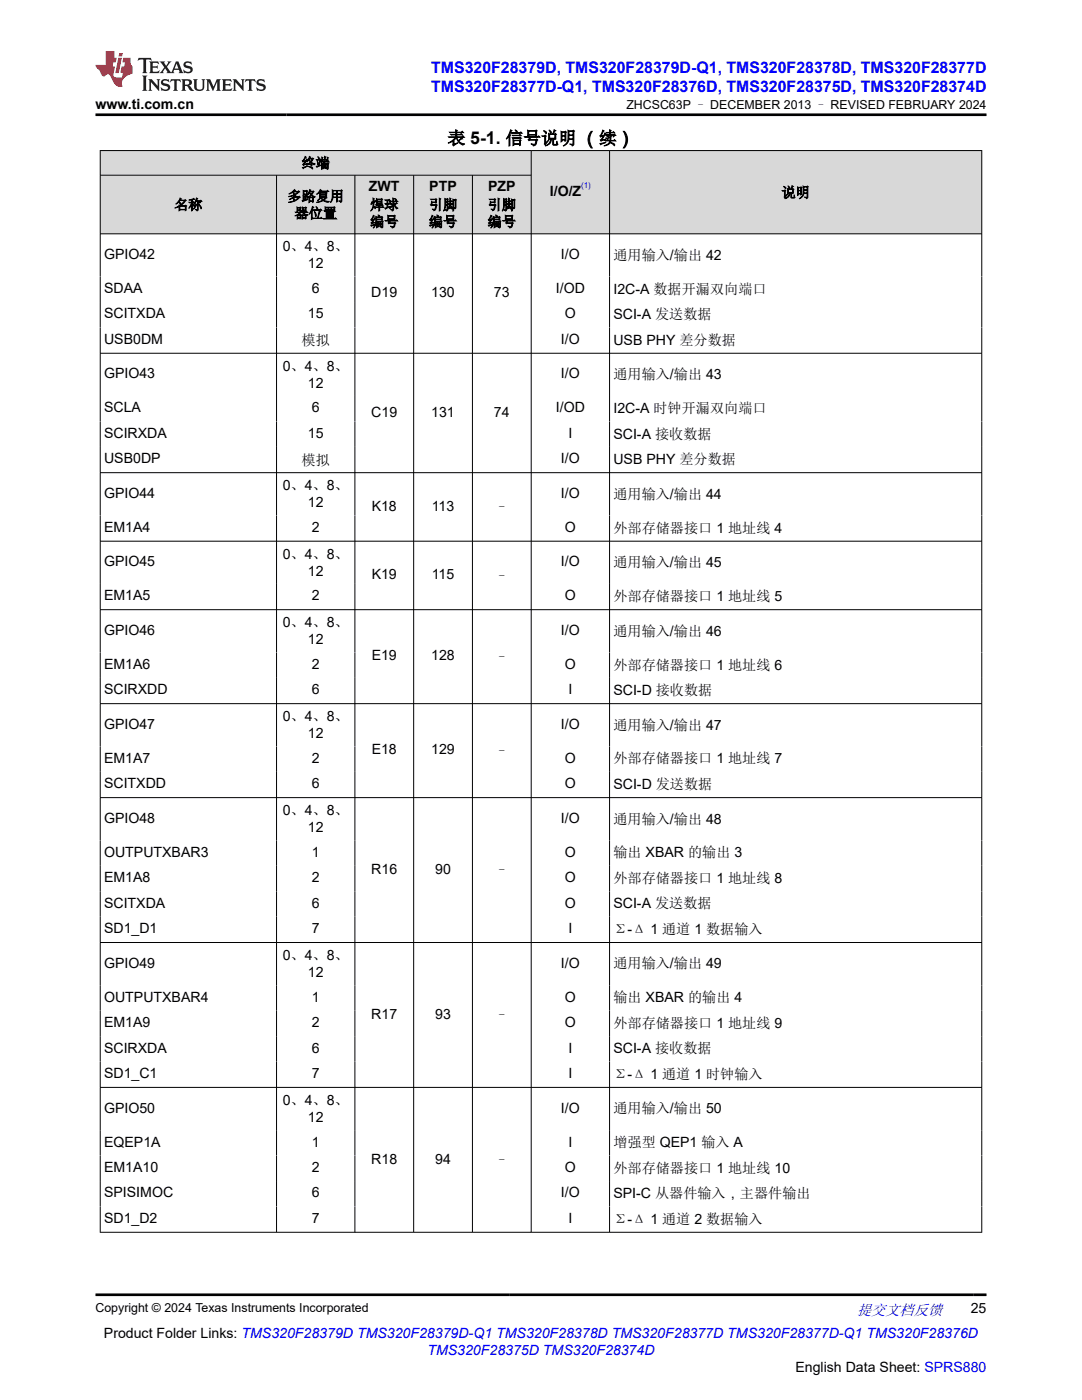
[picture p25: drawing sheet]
<svg xmlns="http://www.w3.org/2000/svg" width="216mm" height="279mm" viewBox="0 0 216 279" stroke-linecap="round" stroke-linejoin="round" font-family="sans-serif">
<defs><g id="words">
<text font-size="3.5" x="89.3" y="28.8">表 5-1. 信号说明 （续）</text>
<g font-size="3.2" fill="#00f">
<text x="86" y="14.5">TMS320F28379D, TMS320F28379D-Q1, TMS320F28378D, TMS320F28377D</text>
<text x="86" y="18.3">TMS320F28377D-Q1, TMS320F28376D, TMS320F28375D, TMS320F28374D</text>
</g>
<text font-size="3" fill="#00f" x="171" y="262.4">提交文档反馈</text>
<g font-size="2.8">
<text x="19" y="21.7">www.ti.com.cn</text>
<text x="60.2" y="33.5">终端</text>
<text x="34.8" y="41.8">名称</text>
<text x="57.4" y="40.1">多路复用</text>
<text x="73.6" y="38.2">ZWT</text>
<text x="73.9" y="41.8">焊球</text>
<text x="85.6" y="41.8">引脚</text>
<text x="85.7" y="38.2">PTP</text>
<text x="97.3" y="41.8">引脚</text>
<text x="97.4" y="38.2">PZP</text>
<text x="109.7" y="39.1">I/O/Z</text>
<text x="155.9" y="39.4">说明</text>
<text x="58.8" y="43.5">器位置</text>
<text x="73.9" y="45.2">编号</text>
<text x="85.6" y="45.2">编号</text>
<text x="97.3" y="45.2">编号</text>
<text x="20.8" y="51.7">GPIO42</text>
<text x="56.4" y="50.1">0、4、8、</text>
<text x="61.4" y="53.5">12</text>
<text x="111.9" y="51.7">I/O</text>
<text x="122.4" y="51.8">通用输入/输出 42</text>
<text x="20.8" y="58.5">SDAA</text>
<text x="62.2" y="58.5">6</text>
<text x="74.1" y="59.3">D19</text>
<text x="86" y="59.3">130</text>
<text x="98.6" y="59.3">73</text>
<text x="110.9" y="58.5">I/OD</text>
<text x="122.4" y="58.6">I2C-A 数据开漏双向端口</text>
<text x="20.8" y="63.5">SCITXDA</text>
<text x="61.4" y="63.5">15</text>
<text x="112.7" y="63.5">O</text>
<text x="122.4" y="63.7">SCI-A 发送数据</text>
<text x="20.8" y="68.6">USB0DM</text>
<text x="60.2" y="68.9">模拟</text>
<text x="111.9" y="68.6">I/O</text>
<text x="122.4" y="68.8">USB PHY 差分数据</text>
<text x="20.8" y="75.5">GPIO43</text>
<text x="56.4" y="74">0、4、8、</text>
<text x="61.4" y="77.4">12</text>
<text x="111.9" y="75.5">I/O</text>
<text x="122.4" y="75.7">通用输入/输出 43</text>
<text x="20.8" y="82.3">SCLA</text>
<text x="62.2" y="82.3">6</text>
<text x="74.1" y="83.1">C19</text>
<text x="86" y="83.1">131</text>
<text x="98.6" y="83.1">74</text>
<text x="110.9" y="82.3">I/OD</text>
<text x="122.4" y="82.4">I2C-A 时钟开漏双向端口</text>
<text x="20.8" y="87.4">SCIRXDA</text>
<text x="61.4" y="87.4">15</text>
<text x="113.4" y="87.4">I</text>
<text x="122.4" y="87.5">SCI-A 接收数据</text>
<text x="20.8" y="92.5">USB0DP</text>
<text x="60.2" y="92.7">模拟</text>
<text x="111.9" y="92.5">I/O</text>
<text x="122.4" y="92.6">USB PHY 差分数据</text>
<text x="20.8" y="99.4">GPIO44</text>
<text x="56.4" y="97.8">0、4、8、</text>
<text x="61.4" y="101.2">12</text>
<text x="74.2" y="101.9">K18</text>
<text x="86.2" y="101.9">113</text>
<text x="111.9" y="99.4">I/O</text>
<text x="122.4" y="99.5">通用输入/输出 44</text>
<text x="20.8" y="106.1">EM1A4</text>
<text x="62.2" y="106.1">2</text>
<text x="98.7" y="102.2">–</text>
<text x="112.7" y="106.1">O</text>
<text x="122.4" y="106.3">外部存储器接口 1 地址线 4</text>
<text x="20.8" y="113">GPIO45</text>
<text x="56.4" y="111.5">0、4、8、</text>
<text x="111.9" y="113">I/O</text>
<text x="122.4" y="113.2">通用输入/输出 45</text>
<text x="20.8" y="119.8">EM1A5</text>
<text x="61.4" y="114.9">12</text>
<text x="62.2" y="119.8">2</text>
<text x="74.2" y="115.6">K19</text>
<text x="86.2" y="115.6">115</text>
<text x="98.7" y="115.9">–</text>
<text x="112.7" y="119.8">O</text>
<text x="122.4" y="119.9">外部存储器接口 1 地址线 5</text>
<text x="56.4" y="125.2">0、4、8、</text>
<text x="20.8" y="126.7">GPIO46</text>
<text x="61.4" y="128.5">12</text>
<text x="74.2" y="131.8">E19</text>
<text x="86" y="131.8">128</text>
<text x="111.9" y="126.7">I/O</text>
<text x="122.4" y="126.8">通用输入/输出 46</text>
<text x="20.8" y="133.5">EM1A6</text>
<text x="62.2" y="133.5">2</text>
<text x="98.7" y="132.1">–</text>
<text x="112.7" y="133.5">O</text>
<text x="122.4" y="133.6">外部存储器接口 1 地址线 6</text>
<text x="20.8" y="138.6">SCIRXDD</text>
<text x="56.4" y="143.9">0、4、8、</text>
<text x="62.2" y="138.6">6</text>
<text x="113.4" y="138.6">I</text>
<text x="122.4" y="138.7">SCI-D 接收数据</text>
<text x="20.8" y="145.5">GPIO47</text>
<text x="61.4" y="147.3">12</text>
<text x="111.9" y="145.5">I/O</text>
<text x="122.4" y="145.6">通用输入/输出 47</text>
<text x="20.8" y="152.2">EM1A7</text>
<text x="62.2" y="152.2">2</text>
<text x="74.2" y="150.5">E18</text>
<text x="86" y="150.5">129</text>
<text x="98.7" y="150.8">–</text>
<text x="112.7" y="152.2">O</text>
<text x="122.4" y="152.4">外部存储器接口 1 地址线 7</text>
<text x="20.8" y="157.3">SCITXDD</text>
<text x="62.2" y="157.3">6</text>
<text x="112.7" y="157.3">O</text>
<text x="122.4" y="157.5">SCI-D 发送数据</text>
<text x="20.8" y="164.2">GPIO48</text>
<text x="56.4" y="162.7">0、4、8、</text>
<text x="61.4" y="166">12</text>
<text x="111.9" y="164.2">I/O</text>
<text x="122.4" y="164.4">通用输入/输出 48</text>
<text x="20.8" y="171">OUTPUTXBAR3</text>
<text x="62.2" y="171">1</text>
<text x="112.7" y="171">O</text>
<text x="122.4" y="171.1">输出 XBAR 的输出 3</text>
<text x="20.8" y="176.1">EM1A8</text>
<text x="62.2" y="176.1">2</text>
<text x="74.1" y="174.4">R16</text>
<text x="86.8" y="174.4">90</text>
<text x="98.7" y="174.7">–</text>
<text x="112.7" y="176.1">O</text>
<text x="122.4" y="176.2">外部存储器接口 1 地址线 8</text>
<text x="20.8" y="181.1">SCITXDA</text>
<text x="62.2" y="181.1">6</text>
<text x="112.7" y="181.1">O</text>
<text x="122.4" y="181.3">SCI-A 发送数据</text>
<text x="20.8" y="186.2">SD1_D1</text>
<text x="56.4" y="191.6">0、4、8、</text>
<text x="62.2" y="186.2">7</text>
<text x="113.4" y="186.2">I</text>
<text x="122.4" y="186.4">Σ-Δ 1 通道 1 数据输入</text>
<text x="20.8" y="193.1">GPIO49</text>
<text x="61.4" y="195">12</text>
<text x="111.9" y="193.1">I/O</text>
<text x="122.4" y="193.3">通用输入/输出 49</text>
<text x="20.8" y="199.9">OUTPUTXBAR4</text>
<text x="62.2" y="199.9">1</text>
<text x="74.1" y="203.3">R17</text>
<text x="86.8" y="203.3">93</text>
<text x="98.7" y="203.6">–</text>
<text x="112.7" y="199.9">O</text>
<text x="122.4" y="200">输出 XBAR 的输出 4</text>
<text x="20.8" y="205">EM1A9</text>
<text x="62.2" y="205">2</text>
<text x="112.7" y="205">O</text>
<text x="122.4" y="205.1">外部存储器接口 1 地址线 9</text>
<text x="20.8" y="210.1">SCIRXDA</text>
<text x="20.8" y="215.1">SD1_C1</text>
<text x="62.2" y="210.1">6</text>
<text x="62.2" y="215.1">7</text>
<text x="113.4" y="210.1">I</text>
<text x="113.4" y="215.1">I</text>
<text x="122.4" y="210.2">SCI-A 接收数据</text>
<text x="122.4" y="215.3">Σ-Δ 1 通道 1 时钟输入</text>
<text x="56.4" y="220.5">0、4、8、</text>
<text x="20.8" y="222">GPIO50</text>
<text x="61.4" y="223.9">12</text>
<text x="111.9" y="222">I/O</text>
<text x="122.4" y="222.2">通用输入/输出 50</text>
<text x="20.8" y="228.8">EQEP1A</text>
<text x="20.8" y="233.9">EM1A10</text>
<text x="62.2" y="228.8">1</text>
<text x="62.2" y="233.9">2</text>
<text x="74.1" y="232.2">R18</text>
<text x="86.8" y="232.2">94</text>
<text x="98.7" y="232.5">–</text>
<text x="112.7" y="233.9">O</text>
<text x="113.4" y="228.8">I</text>
<text x="122.4" y="229">增强型 QEP1 输入 A</text>
<text x="20.8" y="239">SPISIMOC</text>
<text x="62.2" y="239">6</text>
<text x="111.9" y="239">I/O</text>
<text x="122.4" y="234">外部存储器接口 1 地址线 10</text>
<text x="122.4" y="239.1">SPI-C 从器件输入，主器件输出</text>
<text x="20.8" y="244.1">SD1_D2</text>
<text x="62.2" y="244.1">7</text>
<text x="113.4" y="244.1">I</text>
<text x="122.4" y="244.2">Σ-Δ 1 通道 2 数据输入</text>
<text x="193.7" y="262.1">25</text>
<text x="20.7" y="266.9">Product Folder Links: TMS320F28379D TMS320F28379D-Q1 TMS320F28378D TMS320F28377D TMS320F28377D-Q1 TMS320F28376D</text>
<text x="158.7" y="273.7">English Data Sheet: SPRS880</text>
</g>
<text font-size="2.8" fill="#00f" x="85.3" y="270.3">TMS320F28375D TMS320F28374D</text>
<g font-size="2.5">
<text x="125" y="21.8">ZHCSC63P – DECEMBER 2013 – REVISED FEBRUARY 2024</text>
<text x="19" y="261.8">Copyright © 2024 Texas Instruments Incorporated</text>
</g>
<text font-size="1.6" fill="#00f" x="116" y="37.4">(1)</text>
</g></defs>
<g fill="#d8d8d8">
<path d="M20 30h175.9v5h-175.9z" fill-rule="evenodd"/>
<path d="M20.1 30.1h85.8v4.8h-85.8z" fill-rule="evenodd"/>
<path d="M106.1 30.1h15.5v16.5h-15.5z" fill-rule="evenodd"/>
<path d="M121.7 30.1h74.1v16.5h-74.1z" fill-rule="evenodd"/>
<path d="M20.1 35h35v11.6h-35z" fill-rule="evenodd"/>
<path d="M55.2 35h15.6v11.6h-15.6z" fill-rule="evenodd"/>
<path d="M70.9 35h11.6v11.6h-11.6z" fill-rule="evenodd"/>
<path d="M82.6 35h11.6v11.6h-11.6z" fill-rule="evenodd"/>
<path d="M94.3 35h11.6v11.6h-11.6z" fill-rule="evenodd"/>
</g>
<g fill="none" stroke="#000" stroke-width=".2">
<path d="M19.9 30h176.1M19.9 35h86.2M20 30v216M55.2 35v211M70.8 35v211M82.5 35v211M94.3 35v211M106 30v216M121.6 30v216M195.9 30v216M196 46.7h-176.1M19.9 70.5h176.1"/>
<path d="M19.9 94.3h176.1M19.9 108h176.1M19.9 121.7h176.1M19.9 140.4h176.1M19.9 159.2h176.1M19.9 188.1h176.1M19.9 217h176.1M19.9 245.9h176.1"/>
</g>
<path d="M27.7 11.6l-.2 .5 .5-.2h.6v.1v2.2l-.2 .4h1l-.2-.4v-2.2v-.1h.5l.5 .2-.1-.5zM29.8 12.3l.2 .4v1.5l-.2 .4h1.9l.1-.6a1.08 1.08 0 0 1-1.3 .2v-.7h.6l.4 .2v-.7l-.4 .2h-.6v-.5l.2-.2a1 1 0 0 1 1 .3l-.1-.5zM31.8 12.3l1 1.1-1 1.2h.9l-.2-.2 .4-.8 .5 .8-.2 .2h1.6l-.2-.2 .1-.5h1l.1 .5-.1 .2h.9l-.2-.3-.8-2h-.5l-1 2.2-.8-1.1 .9-1.1h-.8l.2 .2-.5 .6-.3-.6 .1-.2zM35.2 12.7l.4 1h-.8zM36.8 12.4a.65 .65 0 0 0-.2 .7 .65 .65 0 0 0 .6 .5l.7 .1 .1 .3a.79 .79 0 0 1-.7 .4 .79 .79 0 0 1-.7-.5l.1 .7 .2-.1a.93 .93 0 0 0 1.1 .1 .93 .93 0 0 0 .4-1 1.46 1.46 0 0 0-1.2-.6l-.1-.3a1.09 1.09 0 0 1 1.2 .2l-.2-.6-.1 .1-.6-.2zM28.4 15.1l.2 .4v2.2l-.2 .4h1l-.2-.4v-2.2l.2-.4zM29.6 15.8l.2 .4v1.5l-.2 .4h.8l-.3-.4v-1.3l1.7 1.8v-2l.2-.4h-.8l.2 .2 .1 1.1-1.2-1.3zM32.3 15.9a.65 .65 0 0 0-.2 .8 .65 .65 0 0 0 .7 .4l.6 .2 .1 .2a.79 .79 0 0 1-.7 .4 .79 .79 0 0 1-.7-.5l.1 .7 .2-.1a.93 .93 0 0 0 1.1 .1 .93 .93 0 0 0 .4-.9 1.46 1.46 0 0 0-1.2-.6l-.1-.4a1.09 1.09 0 0 1 1.2 .2l-.2-.6-.1 .1-.6-.1zM34.1 15.8l-.1 .6a.63 .63 0 0 1 .7-.3l.1 1.6-.3 .4h1l-.2-.4v-1.6a.66 .66 0 0 1 .8 .3l-.1-.6zM36.2 15.8l.2 .4v1.5l-.2 .4h.9l-.2-.2v-.7h.5l.1 .2a.79 .79 0 0 0 1.2 .6l-1-.9a.61 .61 0 0 0 .6-.6 .61 .61 0 0 0-.5-.7zM36.9 16.1h.2a.47 .47 0 0 1 .5 .1 .47 .47 0 0 1 .1 .5l-.2 .1-.6 .1zM38.5 15.8l.2 .2a2.27 2.27 0 0 0 .4 2 1.04 1.04 0 0 0 1.7-.7v-1.3l.2-.2h-.8l.2 .4v1.1a.6 .6 0 0 1-.6 .6 .6 .6 0 0 1-.6-.6v-1.1l.3-.4zM41.1 15.8l.2 .4v1.5l-.2 .4h.7l-.2-.4v-1.4l.9 1.9 .8-1.9v1.4l-.2 .4h1l-.3-.4v-1.5l.3-.4h-.8l-.7 1.5-.7-1.5zM44.3 15.8l.2 .4v1.5l-.2 .4h1.9l.1-.6a1.09 1.09 0 0 1-1.3 .2v-.7h.6l.4 .2v-.6l-.4 .2h-.6v-.6l.2-.1a1.01 1.01 0 0 1 1 .3l-.1-.6zM46.4 15.8l.3 .4v1.5l-.3 .4h.8l-.2-.4v-1.3l1.6 1.8v-2l.2-.4h-.7l.2 .2v1.1l-1.2-1.3zM49 15.8l-.1 .6a.63 .63 0 0 1 .8-.3v1.6l-.3 .4h1l-.2-.4v-1.6a.66 .66 0 0 1 .8 .3l-.1-.6zM51.4 15.9a.65 .65 0 0 0-.2 .8 .65 .65 0 0 0 .6 .4l.6 .2 .2 .2a.79 .79 0 0 1-.8 .4 .79 .79 0 0 1-.6-.5l.1 .7 .2-.1a.93 .93 0 0 0 1 .1 .93 .93 0 0 0 .5-.9 1.46 1.46 0 0 0-1.3-.6l-.1-.4a1.09 1.09 0 0 1 1.3 .2l-.2-.6-.2 .1-.5-.1z" fill="#231f20"/>
<path d="M21.1 10.2v2.8h-2.1l.1 .3 .9 1a.95 .95 0 0 0 .9 .9 .59 .59 0 0 1 .6-.4 .59 .59 0 0 1 .5 .4l.4 .7a1.59 1.59 0 0 0 2.1 1.4 1.61 1.61 0 0 1 1-2.3l1-.3-.1-1.5a1.59 1.59 0 0 1-.4-1.7h-1.4l-.2 .9h.5l-.1 .9h-.5l-.2 1v.2l.4 .1-.2 .9h-.6a.73 .73 0 0 1-1.1-.7l.3-1.5h-.5l.2-.9h.5l.2-.9h-.5v-1.3zM23.6 11.5l-.6 3.1h.7l.6-3.1zM23.8 10.6l-.1 .6h.7l.1-.6z" fill="#ed1c24"/>
<path d="M19 22.9h177.8M19 258.4h177.8" fill="none" stroke="#000" stroke-width=".53"/>
<use href="#words"/>
</svg>
